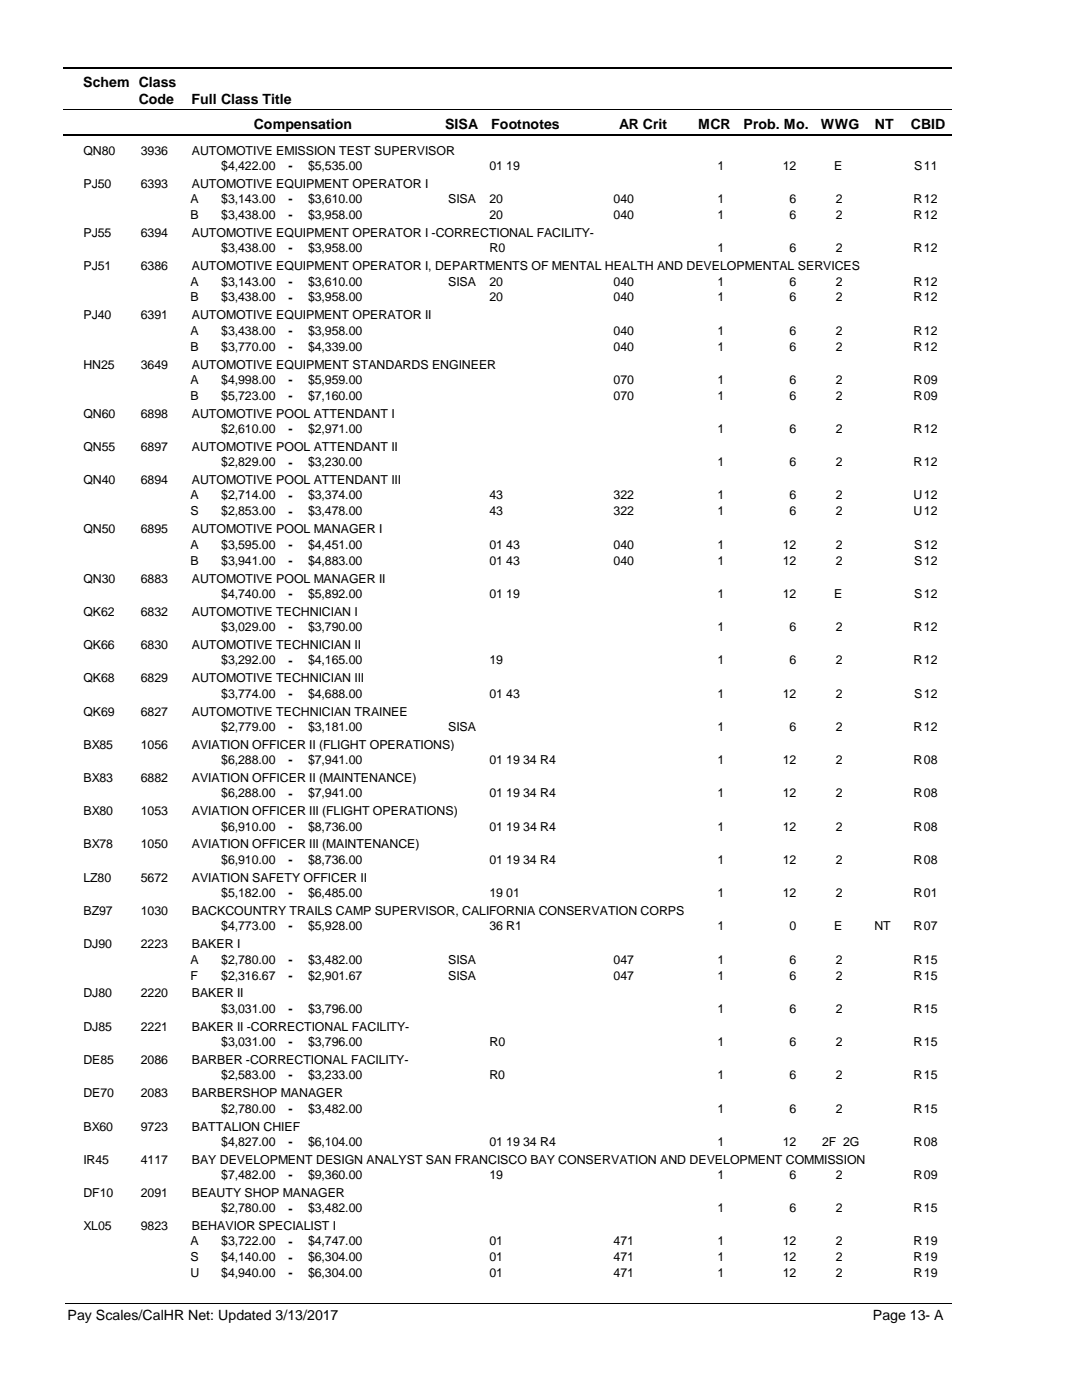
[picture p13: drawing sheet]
<svg xmlns="http://www.w3.org/2000/svg" width="216mm" height="279mm" viewBox="0 0 216 279" stroke-linecap="round" stroke-linejoin="round" font-family="sans-serif">
<defs><g id="words">
<g font-size="2.8">
<text x="16.6" y="17.3">Schem Class</text>
<text x="27.7" y="20.7">Code</text>
<text x="38.2" y="20.7">Full Class Title</text>
<text x="50.6" y="25.7">Compensation</text>
<text x="88.7" y="25.7">SISA</text>
<text x="98" y="25.7">Footnotes</text>
<text x="123.5" y="25.7">AR Crit</text>
<text x="139.2" y="25.7">MCR</text>
<text x="148.3" y="25.7">Prob. Mo.</text>
<text x="163.7" y="25.7">WWG</text>
<text x="174.5" y="25.7">NT</text>
<text x="181.6" y="25.7">CBID</text>
<text x="13.5" y="263.5">Pay Scales/CalHR Net: Updated 3/13/2017</text>
<text x="174.1" y="263.5">Page 13- A</text>
</g>
<g font-size="2.5">
<text x="16.6" y="30.8">QN80</text>
<text x="28.1" y="30.8">3936</text>
<text x="38.2" y="30.8">AUTOMOTIVE EMISSION TEST SUPERVISOR</text>
<text x="44.1" y="33.9">$4,422.00</text>
<text x="57.5" y="33.9">-</text>
<text x="61.4" y="33.9">$5,535.00</text>
<text x="97.6" y="33.9">01 19</text>
<text x="143.1" y="33.9">1</text>
<text x="156.1" y="33.9">12</text>
<text x="166.3" y="33.9">E</text>
<text x="182.3" y="33.9">S</text>
<text x="184.2" y="33.9">11</text>
<text x="16.6" y="37.5">PJ50</text>
<text x="28.1" y="37.5">6393</text>
<text x="38" y="40.6">A</text>
<text x="38.2" y="37.5">AUTOMOTIVE EQUIPMENT OPERATOR I</text>
<text x="44.1" y="40.6">$3,143.00</text>
<text x="57.5" y="40.6">-</text>
<text x="61.4" y="40.6">$3,610.00</text>
<text x="89.4" y="40.6">SISA</text>
<text x="97.6" y="40.6">20</text>
<text x="122.4" y="40.6">040</text>
<text x="143.1" y="40.6">1</text>
<text x="157.5" y="40.6">6</text>
<text x="166.6" y="40.6">2</text>
<text x="182.2" y="40.6">R</text>
<text x="184.2" y="40.6">12</text>
<text x="16.6" y="47.3">PJ55</text>
<text x="28.1" y="47.3">6394</text>
<text x="38" y="43.7">B</text>
<text x="38.2" y="47.3">AUTOMOTIVE EQUIPMENT OPERATOR I -CORRECTIONAL FACILITY-</text>
<text x="44.1" y="43.7">$3,438.00</text>
<text x="57.5" y="43.8">-</text>
<text x="61.4" y="43.7">$3,958.00</text>
<text x="97.6" y="43.7">20</text>
<text x="122.4" y="43.7">040</text>
<text x="143.1" y="43.7">1</text>
<text x="157.5" y="43.7">6</text>
<text x="166.6" y="43.7">2</text>
<text x="182.2" y="43.7">R</text>
<text x="184.2" y="43.7">12</text>
<text x="16.6" y="53.9">PJ51</text>
<text x="28.1" y="53.9">6386</text>
<text x="38.2" y="53.9">AUTOMOTIVE EQUIPMENT OPERATOR I, DEPARTMENTS OF MENTAL HEALTH AND DEVELOPMENTAL SERVICES</text>
<text x="44.1" y="50.3">$3,438.00</text>
<text x="57.5" y="50.4">-</text>
<text x="61.4" y="50.3">$3,958.00</text>
<text x="97.6" y="50.3">R0</text>
<text x="143.1" y="50.3">1</text>
<text x="157.5" y="50.3">6</text>
<text x="166.6" y="50.3">2</text>
<text x="182.2" y="50.3">R</text>
<text x="184.2" y="50.3">12</text>
<text x="38" y="57">A</text>
<text x="44.1" y="57">$3,143.00</text>
<text x="57.5" y="57">-</text>
<text x="61.4" y="57">$3,610.00</text>
<text x="89.4" y="57">SISA</text>
<text x="97.6" y="57">20</text>
<text x="122.4" y="57">040</text>
<text x="143.1" y="57">1</text>
<text x="157.5" y="57">6</text>
<text x="166.6" y="57">2</text>
<text x="182.2" y="57">R</text>
<text x="184.2" y="57">12</text>
<text x="16.6" y="63.8">PJ40</text>
<text x="28.1" y="63.8">6391</text>
<text x="38" y="60.2">B</text>
<text x="38.2" y="63.8">AUTOMOTIVE EQUIPMENT OPERATOR II</text>
<text x="44.1" y="60.2">$3,438.00</text>
<text x="57.5" y="60.2">-</text>
<text x="61.4" y="60.2">$3,958.00</text>
<text x="97.6" y="60.2">20</text>
<text x="122.4" y="60.2">040</text>
<text x="143.1" y="60.2">1</text>
<text x="157.5" y="60.2">6</text>
<text x="166.6" y="60.2">2</text>
<text x="182.2" y="60.2">R</text>
<text x="184.2" y="60.2">12</text>
<text x="38" y="66.8">A</text>
<text x="38" y="70">B</text>
<text x="44.1" y="66.8">$3,438.00</text>
<text x="44.1" y="70">$3,770.00</text>
<text x="57.5" y="66.9">-</text>
<text x="57.5" y="70">-</text>
<text x="61.4" y="66.8">$3,958.00</text>
<text x="61.4" y="70">$4,339.00</text>
<text x="122.4" y="66.8">040</text>
<text x="122.4" y="70">040</text>
<text x="143.1" y="66.8">1</text>
<text x="143.1" y="70">1</text>
<text x="157.5" y="66.8">6</text>
<text x="157.5" y="70">6</text>
<text x="166.6" y="66.8">2</text>
<text x="166.6" y="70">2</text>
<text x="182.2" y="66.8">R</text>
<text x="182.2" y="70">R</text>
<text x="184.2" y="66.8">12</text>
<text x="184.2" y="70">12</text>
<text x="16.6" y="73.6">HN25</text>
<text x="28.1" y="73.6">3649</text>
<text x="38" y="76.6">A</text>
<text x="38.2" y="73.6">AUTOMOTIVE EQUIPMENT STANDARDS ENGINEER</text>
<text x="44.1" y="76.6">$4,998.00</text>
<text x="57.5" y="76.6">-</text>
<text x="61.4" y="76.6">$5,959.00</text>
<text x="122.4" y="76.6">070</text>
<text x="143.1" y="76.6">1</text>
<text x="157.5" y="76.6">6</text>
<text x="166.6" y="76.6">2</text>
<text x="182.2" y="76.6">R</text>
<text x="184.2" y="76.6">09</text>
<text x="16.6" y="83.4">QN60</text>
<text x="28.1" y="83.4">6898</text>
<text x="38" y="79.8">B</text>
<text x="38.2" y="83.4">AUTOMOTIVE POOL ATTENDANT I</text>
<text x="44.1" y="79.8">$5,723.00</text>
<text x="57.5" y="79.8">-</text>
<text x="61.4" y="79.8">$7,160.00</text>
<text x="122.4" y="79.8">070</text>
<text x="143.1" y="79.8">1</text>
<text x="157.5" y="79.8">6</text>
<text x="166.6" y="79.8">2</text>
<text x="182.2" y="79.8">R</text>
<text x="184.2" y="79.8">09</text>
<text x="44.1" y="86.4">$2,610.00</text>
<text x="57.5" y="86.5">-</text>
<text x="61.4" y="86.4">$2,971.00</text>
<text x="143.1" y="86.4">1</text>
<text x="157.5" y="86.4">6</text>
<text x="166.6" y="86.4">2</text>
<text x="182.2" y="86.4">R</text>
<text x="184.2" y="86.4">12</text>
<text x="16.6" y="90">QN55</text>
<text x="28.1" y="90">6897</text>
<text x="38.2" y="90">AUTOMOTIVE POOL ATTENDANT II</text>
<text x="44.1" y="93.1">$2,829.00</text>
<text x="57.5" y="93.1">-</text>
<text x="61.4" y="93.1">$3,230.00</text>
<text x="143.1" y="93.1">1</text>
<text x="157.5" y="93.1">6</text>
<text x="166.6" y="93.1">2</text>
<text x="182.2" y="93.1">R</text>
<text x="184.2" y="93.1">12</text>
<text x="16.6" y="96.7">QN40</text>
<text x="28.1" y="96.7">6894</text>
<text x="38" y="99.7">A</text>
<text x="38.2" y="96.7">AUTOMOTIVE POOL ATTENDANT III</text>
<text x="44.1" y="99.7">$2,714.00</text>
<text x="57.5" y="99.7">-</text>
<text x="61.4" y="99.7">$3,374.00</text>
<text x="97.6" y="99.7">43</text>
<text x="122.4" y="99.7">322</text>
<text x="143.1" y="99.7">1</text>
<text x="157.5" y="99.7">6</text>
<text x="166.6" y="99.7">2</text>
<text x="182.2" y="99.7">U</text>
<text x="184.2" y="99.7">12</text>
<text x="16.6" y="106.5">QN50</text>
<text x="28.1" y="106.5">6895</text>
<text x="38" y="102.9">S</text>
<text x="38.2" y="106.5">AUTOMOTIVE POOL MANAGER I</text>
<text x="44.1" y="102.9">$2,853.00</text>
<text x="57.5" y="102.9">-</text>
<text x="61.4" y="102.9">$3,478.00</text>
<text x="97.6" y="102.9">43</text>
<text x="122.4" y="102.9">322</text>
<text x="143.1" y="102.9">1</text>
<text x="157.5" y="102.9">6</text>
<text x="166.6" y="102.9">2</text>
<text x="182.2" y="102.9">U</text>
<text x="184.2" y="102.9">12</text>
<text x="38" y="109.5">A</text>
<text x="38" y="112.7">B</text>
<text x="44.1" y="109.5">$3,595.00</text>
<text x="44.1" y="112.7">$3,941.00</text>
<text x="57.5" y="109.6">-</text>
<text x="57.5" y="112.7">-</text>
<text x="61.4" y="109.5">$4,451.00</text>
<text x="61.4" y="112.7">$4,883.00</text>
<text x="97.6" y="109.5">01 43</text>
<text x="97.6" y="112.7">01 43</text>
<text x="122.4" y="109.5">040</text>
<text x="122.4" y="112.7">040</text>
<text x="143.1" y="109.5">1</text>
<text x="143.1" y="112.7">1</text>
<text x="156.1" y="109.5">12</text>
<text x="156.1" y="112.7">12</text>
<text x="166.6" y="109.5">2</text>
<text x="166.6" y="112.7">2</text>
<text x="182.3" y="109.5">S</text>
<text x="182.3" y="112.7">S</text>
<text x="184.2" y="109.5">12</text>
<text x="184.2" y="112.7">12</text>
<text x="16.6" y="116.3">QN30</text>
<text x="28.1" y="116.3">6883</text>
<text x="38.2" y="116.3">AUTOMOTIVE POOL MANAGER II</text>
<text x="44.1" y="119.3">$4,740.00</text>
<text x="57.5" y="119.4">-</text>
<text x="61.4" y="119.3">$5,892.00</text>
<text x="97.6" y="119.3">01 19</text>
<text x="143.1" y="119.3">1</text>
<text x="156.1" y="119.3">12</text>
<text x="166.3" y="119.3">E</text>
<text x="182.3" y="119.3">S</text>
<text x="184.2" y="119.3">12</text>
<text x="16.6" y="122.9">QK62</text>
<text x="28.1" y="122.9">6832</text>
<text x="38.2" y="122.9">AUTOMOTIVE TECHNICIAN I</text>
<text x="44.1" y="126">$3,029.00</text>
<text x="57.5" y="126">-</text>
<text x="61.4" y="126">$3,790.00</text>
<text x="143.1" y="126">1</text>
<text x="157.5" y="126">6</text>
<text x="166.6" y="126">2</text>
<text x="182.2" y="126">R</text>
<text x="184.2" y="126">12</text>
<text x="16.6" y="129.5">QK66</text>
<text x="28.1" y="129.5">6830</text>
<text x="38.2" y="129.5">AUTOMOTIVE TECHNICIAN II</text>
<text x="16.6" y="136.2">QK68</text>
<text x="28.1" y="136.2">6829</text>
<text x="38.2" y="136.2">AUTOMOTIVE TECHNICIAN III</text>
<text x="44.1" y="132.6">$3,292.00</text>
<text x="57.5" y="132.6">-</text>
<text x="61.4" y="132.6">$4,165.00</text>
<text x="97.6" y="132.6">19</text>
<text x="143.1" y="132.6">1</text>
<text x="157.5" y="132.6">6</text>
<text x="166.6" y="132.6">2</text>
<text x="182.2" y="132.6">R</text>
<text x="184.2" y="132.6">12</text>
<text x="16.6" y="142.8">QK69</text>
<text x="28.1" y="142.8">6827</text>
<text x="38.2" y="142.8">AUTOMOTIVE TECHNICIAN TRAINEE</text>
<text x="44.1" y="139.2">$3,774.00</text>
<text x="57.5" y="139.3">-</text>
<text x="61.4" y="139.2">$4,688.00</text>
<text x="97.6" y="139.2">01 43</text>
<text x="143.1" y="139.2">1</text>
<text x="156.1" y="139.2">12</text>
<text x="166.6" y="139.2">2</text>
<text x="182.3" y="139.2">S</text>
<text x="184.2" y="139.2">12</text>
<text x="16.6" y="149.4">BX85</text>
<text x="28.1" y="149.4">1056</text>
<text x="38.2" y="149.4">AVIATION OFFICER II (FLIGHT OPERATIONS)</text>
<text x="44.1" y="145.9">$2,779.00</text>
<text x="57.5" y="145.9">-</text>
<text x="61.4" y="145.9">$3,181.00</text>
<text x="89.4" y="145.9">SISA</text>
<text x="143.1" y="145.9">1</text>
<text x="157.5" y="145.9">6</text>
<text x="166.6" y="145.9">2</text>
<text x="182.2" y="145.9">R</text>
<text x="184.2" y="145.9">12</text>
<text x="44.1" y="152.5">$6,288.00</text>
<text x="57.5" y="152.5">-</text>
<text x="61.4" y="152.5">$7,941.00</text>
<text x="97.6" y="152.5">01 19 34 R4</text>
<text x="143.1" y="152.5">1</text>
<text x="156.1" y="152.5">12</text>
<text x="166.6" y="152.5">2</text>
<text x="182.2" y="152.5">R</text>
<text x="184.2" y="152.5">08</text>
<text x="16.6" y="156.1">BX83</text>
<text x="28.1" y="156.1">6882</text>
<text x="38.2" y="156.1">AVIATION OFFICER II (MAINTENANCE)</text>
<text x="44.1" y="159.2">$6,288.00</text>
<text x="57.5" y="159.2">-</text>
<text x="61.4" y="159.2">$7,941.00</text>
<text x="97.6" y="159.2">01 19 34 R4</text>
<text x="143.1" y="159.2">1</text>
<text x="156.1" y="159.2">12</text>
<text x="166.6" y="159.2">2</text>
<text x="182.2" y="159.2">R</text>
<text x="184.2" y="159.2">08</text>
<text x="16.6" y="162.7">BX80</text>
<text x="28.1" y="162.7">1053</text>
<text x="38.2" y="162.7">AVIATION OFFICER III (FLIGHT OPERATIONS)</text>
<text x="44.1" y="165.8">$6,910.00</text>
<text x="57.5" y="165.8">-</text>
<text x="61.4" y="165.8">$8,736.00</text>
<text x="97.6" y="165.8">01 19 34 R4</text>
<text x="143.1" y="165.8">1</text>
<text x="156.1" y="165.8">12</text>
<text x="166.6" y="165.8">2</text>
<text x="182.2" y="165.8">R</text>
<text x="184.2" y="165.8">08</text>
<text x="16.6" y="169.3">BX78</text>
<text x="28.1" y="169.3">1050</text>
<text x="38.2" y="169.3">AVIATION OFFICER III (MAINTENANCE)</text>
<text x="44.1" y="172.4">$6,910.00</text>
<text x="57.5" y="172.5">-</text>
<text x="61.4" y="172.4">$8,736.00</text>
<text x="97.6" y="172.4">01 19 34 R4</text>
<text x="143.1" y="172.4">1</text>
<text x="156.1" y="172.4">12</text>
<text x="166.6" y="172.4">2</text>
<text x="182.2" y="172.4">R</text>
<text x="184.2" y="172.4">08</text>
<text x="16.6" y="176">LZ80</text>
<text x="28.1" y="176">5672</text>
<text x="38.2" y="176">AVIATION SAFETY OFFICER II</text>
<text x="44.1" y="179.1">$5,182.00</text>
<text x="57.5" y="179.1">-</text>
<text x="61.4" y="179.1">$6,485.00</text>
<text x="97.6" y="179.1">19 01</text>
<text x="143.1" y="179.1">1</text>
<text x="156.1" y="179.1">12</text>
<text x="166.6" y="179.1">2</text>
<text x="182.2" y="179.1">R</text>
<text x="184.2" y="179.1">01</text>
<text x="16.6" y="182.7">BZ97</text>
<text x="28.1" y="182.7">1030</text>
<text x="38.2" y="182.7">BACKCOUNTRY TRAILS CAMP SUPERVISOR, CALIFORNIA CONSERVATION CORPS</text>
<text x="44.1" y="185.7">$4,773.00</text>
<text x="57.5" y="185.7">-</text>
<text x="61.4" y="185.7">$5,928.00</text>
<text x="97.6" y="185.7">36 R1</text>
<text x="143.1" y="185.7">1</text>
<text x="157.5" y="185.7">0</text>
<text x="166.3" y="185.7">E</text>
<text x="174.4" y="185.7">NT</text>
<text x="182.2" y="185.7">R</text>
<text x="184.2" y="185.7">07</text>
<text x="16.6" y="189.3">DJ90</text>
<text x="28.1" y="189.3">2223</text>
<text x="38.2" y="189.3">BAKER I</text>
<text x="38" y="192.3">A</text>
<text x="38" y="195.5">F</text>
<text x="44.1" y="192.3">$2,780.00</text>
<text x="44.1" y="195.5">$2,316.67</text>
<text x="57.5" y="192.4">-</text>
<text x="57.5" y="195.5">-</text>
<text x="61.4" y="192.3">$3,482.00</text>
<text x="61.4" y="195.5">$2,901.67</text>
<text x="89.4" y="192.3">SISA</text>
<text x="89.4" y="195.5">SISA</text>
<text x="122.4" y="192.3">047</text>
<text x="122.4" y="195.5">047</text>
<text x="143.1" y="192.3">1</text>
<text x="143.1" y="195.5">1</text>
<text x="157.5" y="192.3">6</text>
<text x="157.5" y="195.5">6</text>
<text x="166.6" y="192.3">2</text>
<text x="166.6" y="195.5">2</text>
<text x="182.2" y="192.3">R</text>
<text x="182.2" y="195.5">R</text>
<text x="184.2" y="192.3">15</text>
<text x="184.2" y="195.5">15</text>
<text x="16.6" y="199.1">DJ80</text>
<text x="28.1" y="199.1">2220</text>
<text x="38.2" y="199.1">BAKER II</text>
<text x="44.1" y="202.2">$3,031.00</text>
<text x="57.5" y="202.2">-</text>
<text x="61.4" y="202.2">$3,796.00</text>
<text x="143.1" y="202.2">1</text>
<text x="157.5" y="202.2">6</text>
<text x="166.6" y="202.2">2</text>
<text x="182.2" y="202.2">R</text>
<text x="184.2" y="202.2">15</text>
<text x="16.6" y="205.7">DJ85</text>
<text x="28.1" y="205.7">2221</text>
<text x="38.2" y="205.7">BAKER II -CORRECTIONAL FACILITY-</text>
<text x="44.1" y="208.8">$3,031.00</text>
<text x="57.5" y="208.8">-</text>
<text x="61.4" y="208.8">$3,796.00</text>
<text x="97.6" y="208.8">R0</text>
<text x="143.1" y="208.8">1</text>
<text x="157.5" y="208.8">6</text>
<text x="166.6" y="208.8">2</text>
<text x="182.2" y="208.8">R</text>
<text x="184.2" y="208.8">15</text>
<text x="16.6" y="212.3">DE85</text>
<text x="28.1" y="212.3">2086</text>
<text x="38.2" y="212.3">BARBER -CORRECTIONAL FACILITY-</text>
<text x="44.1" y="215.4">$2,583.00</text>
<text x="57.5" y="215.4">-</text>
<text x="61.4" y="215.4">$3,233.00</text>
<text x="97.6" y="215.4">R0</text>
<text x="143.1" y="215.4">1</text>
<text x="157.5" y="215.4">6</text>
<text x="166.6" y="215.4">2</text>
<text x="182.2" y="215.4">R</text>
<text x="184.2" y="215.4">15</text>
<text x="16.6" y="219">DE70</text>
<text x="28.1" y="219">2083</text>
<text x="38.2" y="219">BARBERSHOP MANAGER</text>
<text x="16.6" y="225.6">BX60</text>
<text x="28.1" y="225.6">9723</text>
<text x="38.2" y="225.6">BATTALION CHIEF</text>
<text x="44.1" y="222.1">$2,780.00</text>
<text x="57.5" y="222.1">-</text>
<text x="61.4" y="222.1">$3,482.00</text>
<text x="143.1" y="222.1">1</text>
<text x="157.5" y="222.1">6</text>
<text x="166.6" y="222.1">2</text>
<text x="182.2" y="222.1">R</text>
<text x="184.2" y="222.1">15</text>
<text x="16.6" y="232.3">IR45</text>
<text x="28.1" y="232.3">4117</text>
<text x="38.2" y="232.3">BAY DEVELOPMENT DESIGN ANALYST SAN FRANCISCO BAY CONSERVATION AND DEVELOPMENT COMMISSION</text>
<text x="44.1" y="228.7">$4,827.00</text>
<text x="57.5" y="228.7">-</text>
<text x="61.4" y="228.7">$6,104.00</text>
<text x="97.6" y="228.7">01 19 34 R4</text>
<text x="143.1" y="228.7">1</text>
<text x="156.1" y="228.7">12</text>
<text x="163.9" y="228.7">2F 2G</text>
<text x="182.2" y="228.7">R</text>
<text x="184.2" y="228.7">08</text>
<text x="16.6" y="238.9">DF10</text>
<text x="28.1" y="238.9">2091</text>
<text x="38.2" y="238.9">BEAUTY SHOP MANAGER</text>
<text x="44.1" y="235.3">$7,482.00</text>
<text x="57.5" y="235.4">-</text>
<text x="61.4" y="235.3">$9,360.00</text>
<text x="97.6" y="235.3">19</text>
<text x="143.1" y="235.3">1</text>
<text x="157.5" y="235.3">6</text>
<text x="166.6" y="235.3">2</text>
<text x="182.2" y="235.3">R</text>
<text x="184.2" y="235.3">09</text>
<text x="16.6" y="245.5">XL05</text>
<text x="28.1" y="245.5">9823</text>
<text x="38.2" y="245.5">BEHAVIOR SPECIALIST I</text>
<text x="44.1" y="242">$2,780.00</text>
<text x="57.5" y="242">-</text>
<text x="61.4" y="242">$3,482.00</text>
<text x="143.1" y="242">1</text>
<text x="157.5" y="242">6</text>
<text x="166.6" y="242">2</text>
<text x="182.2" y="242">R</text>
<text x="184.2" y="242">15</text>
<text x="38" y="248.6">A</text>
<text x="38" y="251.8">S</text>
<text x="44.1" y="248.6">$3,722.00</text>
<text x="44.1" y="251.8">$4,140.00</text>
<text x="57.5" y="248.6">-</text>
<text x="57.5" y="251.8">-</text>
<text x="61.4" y="248.6">$4,747.00</text>
<text x="61.4" y="251.8">$6,304.00</text>
<text x="97.6" y="248.6">01</text>
<text x="97.6" y="251.8">01</text>
<text x="122.4" y="248.6">471</text>
<text x="122.4" y="251.8">471</text>
<text x="143.1" y="248.6">1</text>
<text x="143.1" y="251.8">1</text>
<text x="156.1" y="248.6">12</text>
<text x="156.1" y="251.8">12</text>
<text x="166.6" y="248.6">2</text>
<text x="166.6" y="251.8">2</text>
<text x="182.2" y="248.6">R</text>
<text x="182.2" y="251.8">R</text>
<text x="184.2" y="248.6">19</text>
<text x="184.2" y="251.8">19</text>
<text x="38" y="254.9">U</text>
<text x="44.1" y="254.9">$4,940.00</text>
<text x="57.5" y="255">-</text>
<text x="61.4" y="254.9">$6,304.00</text>
<text x="97.6" y="254.9">01</text>
<text x="122.4" y="254.9">471</text>
<text x="143.1" y="254.9">1</text>
<text x="156.1" y="254.9">12</text>
<text x="166.6" y="254.9">2</text>
<text x="182.2" y="254.9">R</text>
<text x="184.2" y="254.9">19</text>
</g>
</g></defs>
<path d="M12.7 13.5h177.1" fill="none" stroke="#000" stroke-width=".36"/>
<path d="M12.7 21.9h177.1" fill="none" stroke="#000" stroke-width=".2"/>
<path d="M12.7 27h177.1" fill="none" stroke="#000" stroke-width=".35"/>
<g fill="#fff">
<path d="M40.4 31.3h16.2v3h-16.2z" fill-rule="evenodd"/>
<path d="M183.9 31.3h4.1v3h-4.1z" fill-rule="evenodd"/>
<path d="M40.4 37.9h16.2v3h-16.2z" fill-rule="evenodd"/>
<path d="M183.9 37.9h4.1v3h-4.1z" fill-rule="evenodd"/>
<path d="M40.4 41.1h16.2v3h-16.2z" fill-rule="evenodd"/>
<path d="M183.9 41.1h4.1v3h-4.1z" fill-rule="evenodd"/>
<path d="M40.4 47.7h16.2v3h-16.2z" fill-rule="evenodd"/>
<path d="M183.9 47.7h4.1v3h-4.1z" fill-rule="evenodd"/>
<path d="M40.4 54.4h16.2v3h-16.2z" fill-rule="evenodd"/>
<path d="M183.9 54.4h4.1v3h-4.1z" fill-rule="evenodd"/>
<path d="M40.4 57.6h16.2v2.9h-16.2z" fill-rule="evenodd"/>
<path d="M183.9 57.6h4.1v2.9h-4.1z" fill-rule="evenodd"/>
<path d="M40.4 64.2h16.2v3h-16.2z" fill-rule="evenodd"/>
<path d="M183.9 64.2h4.1v3h-4.1z" fill-rule="evenodd"/>
<path d="M40.4 67.4h16.2v3h-16.2z" fill-rule="evenodd"/>
<path d="M183.9 67.4h4.1v3h-4.1z" fill-rule="evenodd"/>
<path d="M40.4 74h16.2v3h-16.2z" fill-rule="evenodd"/>
<path d="M183.9 74h4.1v3h-4.1z" fill-rule="evenodd"/>
<path d="M40.4 77.2h16.2v2.9h-16.2z" fill-rule="evenodd"/>
<path d="M183.9 77.2h4.1v2.9h-4.1z" fill-rule="evenodd"/>
<path d="M40.4 83.8h16.2v3h-16.2z" fill-rule="evenodd"/>
<path d="M183.9 83.8h4.1v3h-4.1z" fill-rule="evenodd"/>
<path d="M40.4 90.5h16.2v3h-16.2z" fill-rule="evenodd"/>
<path d="M183.9 90.5h4.1v3h-4.1z" fill-rule="evenodd"/>
<path d="M40.4 97.1h16.2v3h-16.2z" fill-rule="evenodd"/>
<path d="M183.9 97.1h4.1v3h-4.1z" fill-rule="evenodd"/>
<path d="M40.4 100.3h16.2v2.9h-16.2z" fill-rule="evenodd"/>
<path d="M183.9 100.3h4.1v2.9h-4.1z" fill-rule="evenodd"/>
<path d="M40.4 106.9h16.2v3h-16.2z" fill-rule="evenodd"/>
<path d="M183.9 106.9h4.1v3h-4.1z" fill-rule="evenodd"/>
<path d="M40.4 110.1h16.2v3h-16.2z" fill-rule="evenodd"/>
<path d="M183.9 110.1h4.1v3h-4.1z" fill-rule="evenodd"/>
<path d="M40.4 116.7h16.2v3h-16.2z" fill-rule="evenodd"/>
<path d="M183.9 116.7h4.1v3h-4.1z" fill-rule="evenodd"/>
<path d="M40.4 123.3h16.2v3h-16.2z" fill-rule="evenodd"/>
<path d="M183.9 123.3h4.1v3h-4.1z" fill-rule="evenodd"/>
<path d="M40.4 130h16.2v3h-16.2z" fill-rule="evenodd"/>
<path d="M183.9 130h4.1v3h-4.1z" fill-rule="evenodd"/>
<path d="M40.4 136.6h16.2v3h-16.2z" fill-rule="evenodd"/>
<path d="M183.9 136.6h4.1v3h-4.1z" fill-rule="evenodd"/>
<path d="M40.4 143.2h16.2v3h-16.2z" fill-rule="evenodd"/>
<path d="M183.9 143.2h4.1v3h-4.1z" fill-rule="evenodd"/>
<path d="M40.4 149.9h16.2v3h-16.2z" fill-rule="evenodd"/>
<path d="M183.9 149.9h4.1v3h-4.1z" fill-rule="evenodd"/>
<path d="M40.4 156.5h16.2v3h-16.2z" fill-rule="evenodd"/>
<path d="M183.9 156.5h4.1v3h-4.1z" fill-rule="evenodd"/>
<path d="M40.4 163.2h16.2v2.9h-16.2z" fill-rule="evenodd"/>
<path d="M183.9 163.2h4.1v2.9h-4.1z" fill-rule="evenodd"/>
<path d="M40.4 169.8h16.2v3h-16.2z" fill-rule="evenodd"/>
<path d="M183.9 169.8h4.1v3h-4.1z" fill-rule="evenodd"/>
<path d="M40.4 176.5h16.2v2.9h-16.2z" fill-rule="evenodd"/>
<path d="M183.9 176.5h4.1v2.9h-4.1z" fill-rule="evenodd"/>
<path d="M40.4 183.1h16.2v2.9h-16.2z" fill-rule="evenodd"/>
<path d="M183.9 183.1h4.1v2.9h-4.1z" fill-rule="evenodd"/>
<path d="M40.4 189.7h16.2v3h-16.2z" fill-rule="evenodd"/>
<path d="M183.9 189.7h4.1v3h-4.1z" fill-rule="evenodd"/>
<path d="M40.4 192.9h16.2v3h-16.2z" fill-rule="evenodd"/>
<path d="M183.9 192.9h4.1v3h-4.1z" fill-rule="evenodd"/>
<path d="M40.4 199.5h16.2v3h-16.2z" fill-rule="evenodd"/>
<path d="M183.9 199.5h4.1v3h-4.1z" fill-rule="evenodd"/>
<path d="M40.4 206.1h16.2v3h-16.2z" fill-rule="evenodd"/>
<path d="M183.9 206.1h4.1v3h-4.1z" fill-rule="evenodd"/>
<path d="M40.4 212.8h16.2v3h-16.2z" fill-rule="evenodd"/>
<path d="M183.9 212.8h4.1v3h-4.1z" fill-rule="evenodd"/>
<path d="M40.4 219.4h16.2v3h-16.2z" fill-rule="evenodd"/>
<path d="M183.9 219.4h4.1v3h-4.1z" fill-rule="evenodd"/>
<path d="M40.4 226.1h16.2v2.9h-16.2z" fill-rule="evenodd"/>
<path d="M183.9 226.1h4.1v2.9h-4.1z" fill-rule="evenodd"/>
<path d="M40.4 232.7h16.2v3h-16.2z" fill-rule="evenodd"/>
<path d="M183.9 232.7h4.1v3h-4.1z" fill-rule="evenodd"/>
<path d="M40.4 239.4h16.2v2.9h-16.2z" fill-rule="evenodd"/>
<path d="M183.9 239.4h4.1v2.9h-4.1z" fill-rule="evenodd"/>
<path d="M40.4 246h16.2v2.9h-16.2z" fill-rule="evenodd"/>
<path d="M183.9 246h4.1v2.9h-4.1z" fill-rule="evenodd"/>
<path d="M40.4 249.1h16.2v3h-16.2z" fill-rule="evenodd"/>
<path d="M183.9 249.1h4.1v3h-4.1z" fill-rule="evenodd"/>
<path d="M40.4 252.3h16.2v3h-16.2z" fill-rule="evenodd"/>
<path d="M183.9 252.3h4.1v3h-4.1z" fill-rule="evenodd"/>
</g>
<path d="M13.1 260.1h176.7" fill="none" stroke="#000" stroke-width=".2"/>
<use href="#words"/>
</svg>
